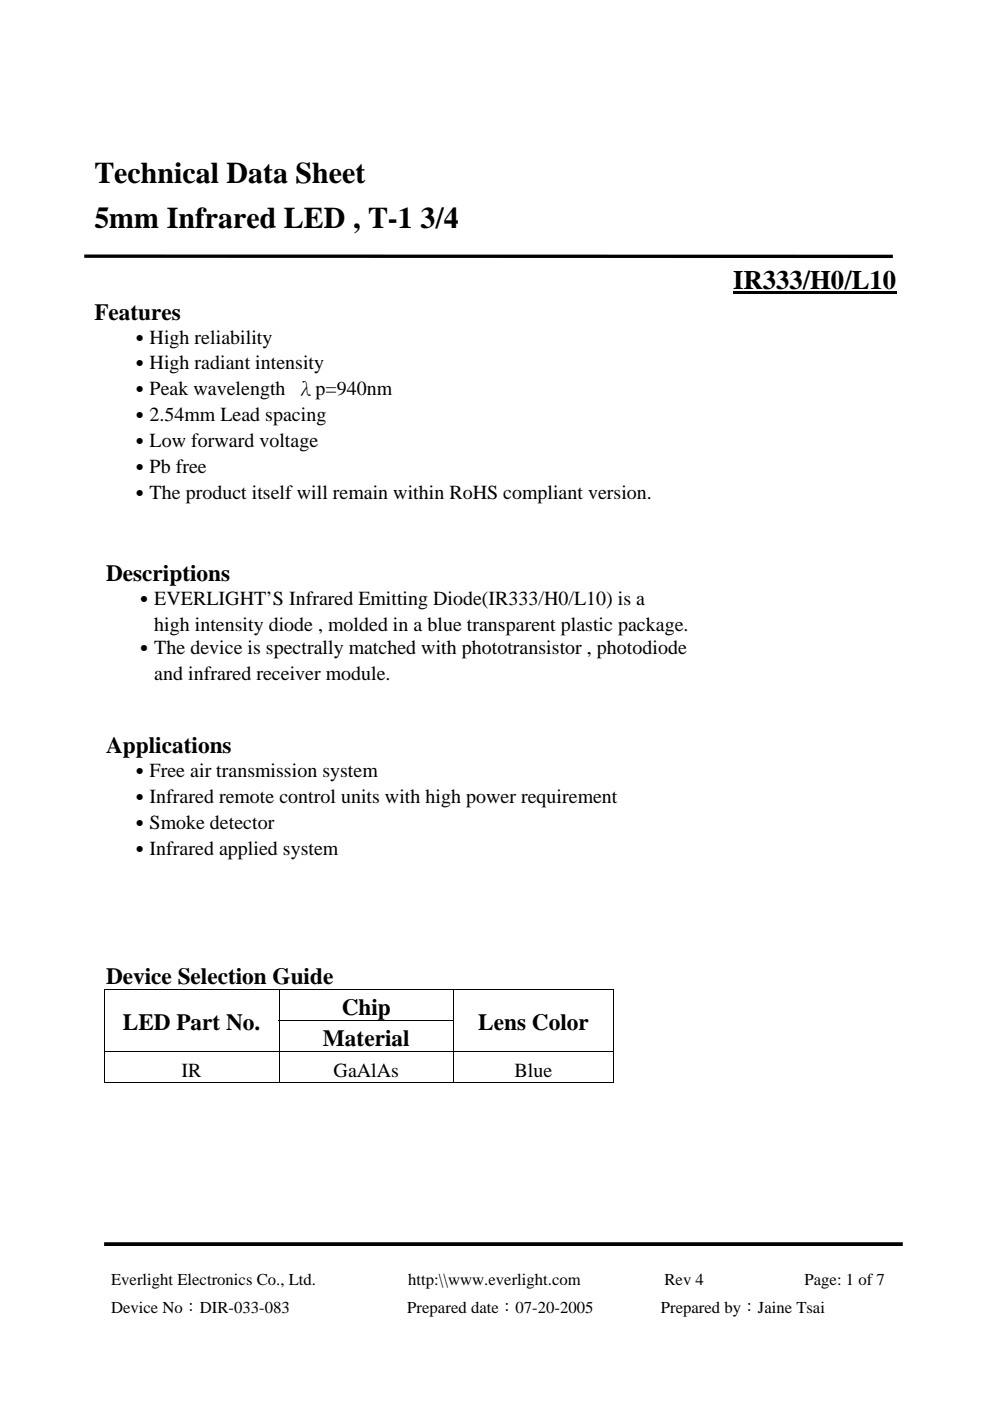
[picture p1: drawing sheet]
<svg xmlns="http://www.w3.org/2000/svg" width="210mm" height="297mm" viewBox="0 0 210 297" stroke-linecap="round" stroke-linejoin="round" font-family="sans-serif">
<defs><g id="words">
<g font-size="6.3">
<text x="20" y="38.8">Technical Data Sheet</text>
<text x="20" y="48.2">5mm Infrared LED , T-1 3/4</text>
</g>
<text font-size="5.7" x="155.4" y="61.2">IR333/H0/L10</text>
<g font-size="4.9">
<text x="20" y="67.8">Features</text>
<text x="22.5" y="123.2">Descriptions</text>
<text x="22.5" y="159.7">Applications</text>
<text x="22.5" y="208.7">Device Selection Guide</text>
<text x="72.5" y="215.2">Chip</text>
<text x="26.1" y="218.4">LED Part No.</text>
<text x="68.5" y="221.8">Material</text>
<text x="101.4" y="218.4">Lens Color</text>
</g>
<g font-size="4.2">
<text x="27.5" y="72.8">․High reliability</text>
<text x="27.5" y="78.3">․High radiant intensity</text>
<text x="27.5" y="83.8">․Peak wavelength λp=940nm</text>
<text x="27.5" y="89.3">․2.54mm Lead spacing</text>
<text x="27.5" y="94.8">․Low forward voltage</text>
<text x="27.5" y="100.4">․Pb free</text>
<text x="27.5" y="105.9">․The product itself will remain within RoHS compliant version.</text>
<text x="28.5" y="128.3">․EVERLIGHT’S Infrared Emitting Diode(IR333/H0/L10) is a</text>
<text x="32.7" y="133.8">high intensity diode , molded in a blue transparent plastic package.</text>
<text x="28.5" y="138.7">․The device is spectrally matched with phototransistor , photodiode</text>
<text x="32.7" y="144.2">and infrared receiver module.</text>
<text x="27.5" y="164.8">․Free air transmission system</text>
<text x="27.5" y="170.3">․Infrared remote control units with high power requirement</text>
<text x="27.5" y="175.8">․Smoke detector</text>
<text x="27.5" y="181.3">․Infrared applied system</text>
<text x="38.5" y="228.4">IR</text>
<text x="70.7" y="228.4">GaAlAs</text>
<text x="109.1" y="228.4">Blue</text>
</g>
<g font-size="3.5">
<text x="23.6" y="272.4">Everlight Electronics Co., Ltd.</text>
<text x="86.6" y="272.4">http:\\www.everlight.com</text>
<text x="140.9" y="272.4">Rev 4</text>
<text x="170.6" y="272.4">Page: 1 of 7</text>
<text x="23.6" y="278.3">Device No：DIR-033-083</text>
<text x="86.4" y="278.3">Prepared date：07-20-2005</text>
<text x="140.1" y="278.3">Prepared by：Jaine Tsai</text>
</g>
</g></defs>
<path d="M22.1 263.8h169.3" fill="none" stroke="#000" stroke-width=".79" stroke-linecap="butt"/>
<path d="M155.4 61.8h34.6v.6h-34.6zM22 209.8h.2v.2h-.2zM22 216.3h.2v.2h-.2zM130 209.8h.2v.2h-.2zM130 216.3h.2v.2h-.2zM130 229.3h.2v.2h-.2z" fill="#000"/>
<g fill="none" stroke="#000" stroke-width=".21">
<path d="M22 209.9h108.2M22.1 210v6.3M22.1 216.5v6.3M59.1 216.4h37.2M59.2 210v6.3M59.2 216.5v6.3M96.2 210v6.3M96.2 216.5v6.3M130.1 210v6.3M130.1 216.5v6.3M22 222.9h108.2M22 229.4h37.1"/>
<path d="M22.1 223v6.5M59.2 223v6.5M59.2 229.4h36.9M96.2 223v6.5M96.3 229.4h33.7M130.1 223v6.5"/>
</g>
<path d="M17.9 54.3l171.4 .1" fill="none" stroke="#000" stroke-width=".71" stroke-linecap="butt"/>
<use href="#words"/>
</svg>
